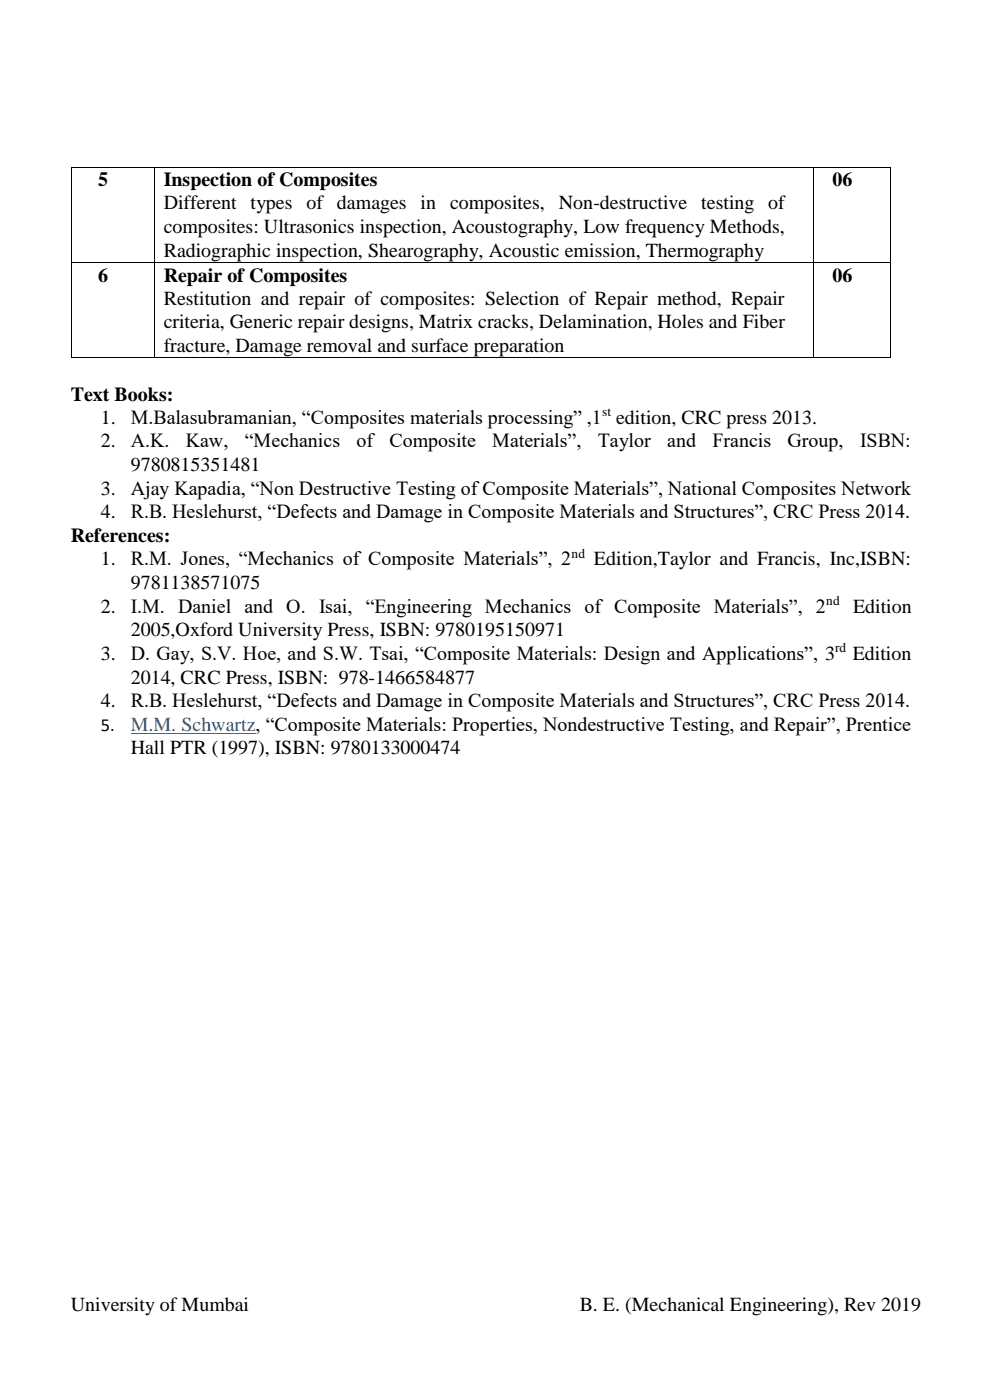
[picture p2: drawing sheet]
<svg xmlns="http://www.w3.org/2000/svg" width="210mm" height="297mm" viewBox="0 0 210 297" stroke-linecap="round" stroke-linejoin="round" font-family="sans-serif">
<defs><g id="words">
<g font-size="4.2">
<text x="20.8" y="39.5">5</text>
<text x="34.7" y="39.5">Inspection of Composites</text>
<text x="176.6" y="39.5">06</text>
<text x="34.7" y="44.4">Different types of damages in</text>
<text x="95.5" y="44.4">composites, Non-destructive testing of</text>
<text x="34.7" y="49.5">composites: Ultrasonics inspection, Acoustography, Low frequency Methods,</text>
<text x="20.8" y="59.7">6</text>
<text x="34.7" y="54.4">Radiographic inspection, Shearography, Acoustic emission, Thermography</text>
<text x="34.7" y="59.7">Repair of Composites</text>
<text x="176.6" y="59.7">06</text>
<text x="34.7" y="64.7">Restitution and repair of composites: Selection of Repair method, Repair</text>
<text x="34.7" y="69.6">criteria, Generic repair designs, Matrix cracks, Delamination, Holes and Fiber</text>
<text x="34.7" y="74.7">fracture, Damage removal and surface preparation</text>
<text x="15" y="85">Text Books:</text>
<text x="21.4" y="89.9">1.</text>
<text x="27.7" y="89.9">M.Balasubramanian, “Composites materials processing” ,1</text>
<text x="130.7" y="89.9">edition, CRC press 2013.</text>
<text x="21.4" y="94.9">2.</text>
<text x="27.7" y="94.9">A.K.</text>
<text x="39.4" y="94.9">Kaw,</text>
<text x="51.9" y="94.9">“Mechanics</text>
<text x="75.6" y="94.9">of</text>
<text x="82.6" y="94.9">Composite</text>
<text x="104.4" y="94.9">Materials”,</text>
<text x="126.8" y="94.9">Taylor</text>
<text x="141.6" y="94.9">and</text>
<text x="151.2" y="94.9">Francis</text>
<text x="167.1" y="94.9">Group,</text>
<text x="182.5" y="94.9">ISBN:</text>
<text x="27.7" y="99.9">9780815351481</text>
<text x="21.4" y="104.9">3.</text>
<text x="27.7" y="104.9">Ajay Kapadia, “Non Destructive Testing of Composite Materials”, National Composites Network</text>
<text x="21.4" y="109.9">4.</text>
<text x="27.7" y="109.9">R.B. Heslehurst, “Defects and Damage in Composite Materials and Structures”, CRC Press 2014.</text>
<text x="15" y="115">References:</text>
<text x="21.4" y="119.9">1.</text>
<text x="27.7" y="119.9">R.M. Jones, “Mechanics of Composite Materials”, 2</text>
<text x="126" y="119.9">Edition,Taylor and Francis, Inc,ISBN:</text>
<text x="27.7" y="124.9">9781138571075</text>
<text x="21.4" y="130">2.</text>
<text x="27.7" y="130">I.M. Daniel and O. Isai, “Engineering Mechanics of Composite Materials”, 2</text>
<text x="181" y="130">Edition</text>
<text x="27.7" y="135">2005,Oxford University Press, ISBN: 9780195150971</text>
<text x="21.4" y="140">3.</text>
<text x="27.7" y="140">D. Gay, S.V. Hoe, and S.W. Tsai, “Composite Materials: Design and Applications”, 3</text>
<text x="180.9" y="140">Edition</text>
<text x="27.7" y="145">2014, CRC Press, ISBN: 978-1466584877</text>
<text x="21.4" y="150">4.</text>
<text x="27.7" y="150">R.B. Heslehurst, “Defects and Damage in Composite Materials and Structures”, CRC Press 2014.</text>
<text x="27.7" y="160">Hall PTR (1997), ISBN: 9780133000474</text>
<text x="15" y="278">University of Mumbai</text>
<text x="123" y="278">B. E. (Mechanical Engineering), Rev 2019</text>
</g>
<text font-size="4.2" fill="#0563c1" x="27.7" y="155">M.M. Schwartz, “Composite Materials: Properties, Nondestructive Testing, and Repair”, Prentice</text>
<text font-size="3.9" x="21.4" y="155">5.</text>
<g font-size="2.8">
<text x="127.7" y="88.3">st</text>
<text x="121.3" y="118.3">nd</text>
<text x="175.3" y="128.4">nd</text>
<text x="177.2" y="138.4">rd</text>
</g>
</g></defs>
<g fill="#000">
<path d="M15 35.4h.2v.2h-.2z" fill-rule="evenodd"/>
<path d="M15 35.4h.2v.2h-.2z" fill-rule="evenodd"/>
<path d="M32.7 35.4h.2v.2h-.2z" fill-rule="evenodd"/>
<path d="M172.5 35.4h.2v.2h-.2z" fill-rule="evenodd"/>
<path d="M188.9 35.4h.2v.2h-.2z" fill-rule="evenodd"/>
<path d="M188.9 35.4h.2v.2h-.2z" fill-rule="evenodd"/>
<path d="M15 55.6h.2v.2h-.2z" fill-rule="evenodd"/>
<path d="M32.7 55.6h.2v.2h-.2z" fill-rule="evenodd"/>
<path d="M172.5 55.6h.2v.2h-.2z" fill-rule="evenodd"/>
<path d="M188.9 55.6h.2v.2h-.2z" fill-rule="evenodd"/>
<path d="M15 75.8h.2v.2h-.2z" fill-rule="evenodd"/>
<path d="M15 75.8h.2v.2h-.2z" fill-rule="evenodd"/>
<path d="M32.7 75.8h.2v.2h-.2z" fill-rule="evenodd"/>
<path d="M172.5 75.8h.2v.2h-.2z" fill-rule="evenodd"/>
<path d="M188.9 75.8h.2v.2h-.2z" fill-rule="evenodd"/>
<path d="M188.9 75.8h.2v.2h-.2z" fill-rule="evenodd"/>
</g>
<g fill="none" stroke="#000" stroke-width=".21">
<path d="M15.1 35.6v20M15.2 35.5h17.5M32.8 35.6v20M32.9 35.5h139.6M172.6 35.6v20M172.7 35.5h16.2M189 35.6v20M15.1 55.8v20M15.2 55.7h17.5M32.8 55.8v20M32.9 55.7h139.6M172.6 55.8v20"/>
<path d="M172.7 55.7h16.2M189 55.8v20M15.2 75.9h17.5M32.9 75.9h139.6M172.7 75.9h16.2"/>
</g>
<path d="M27.7 155.6h26.5" fill="none" stroke="#0563c1" stroke-width=".21"/>
<use href="#words"/>
</svg>
